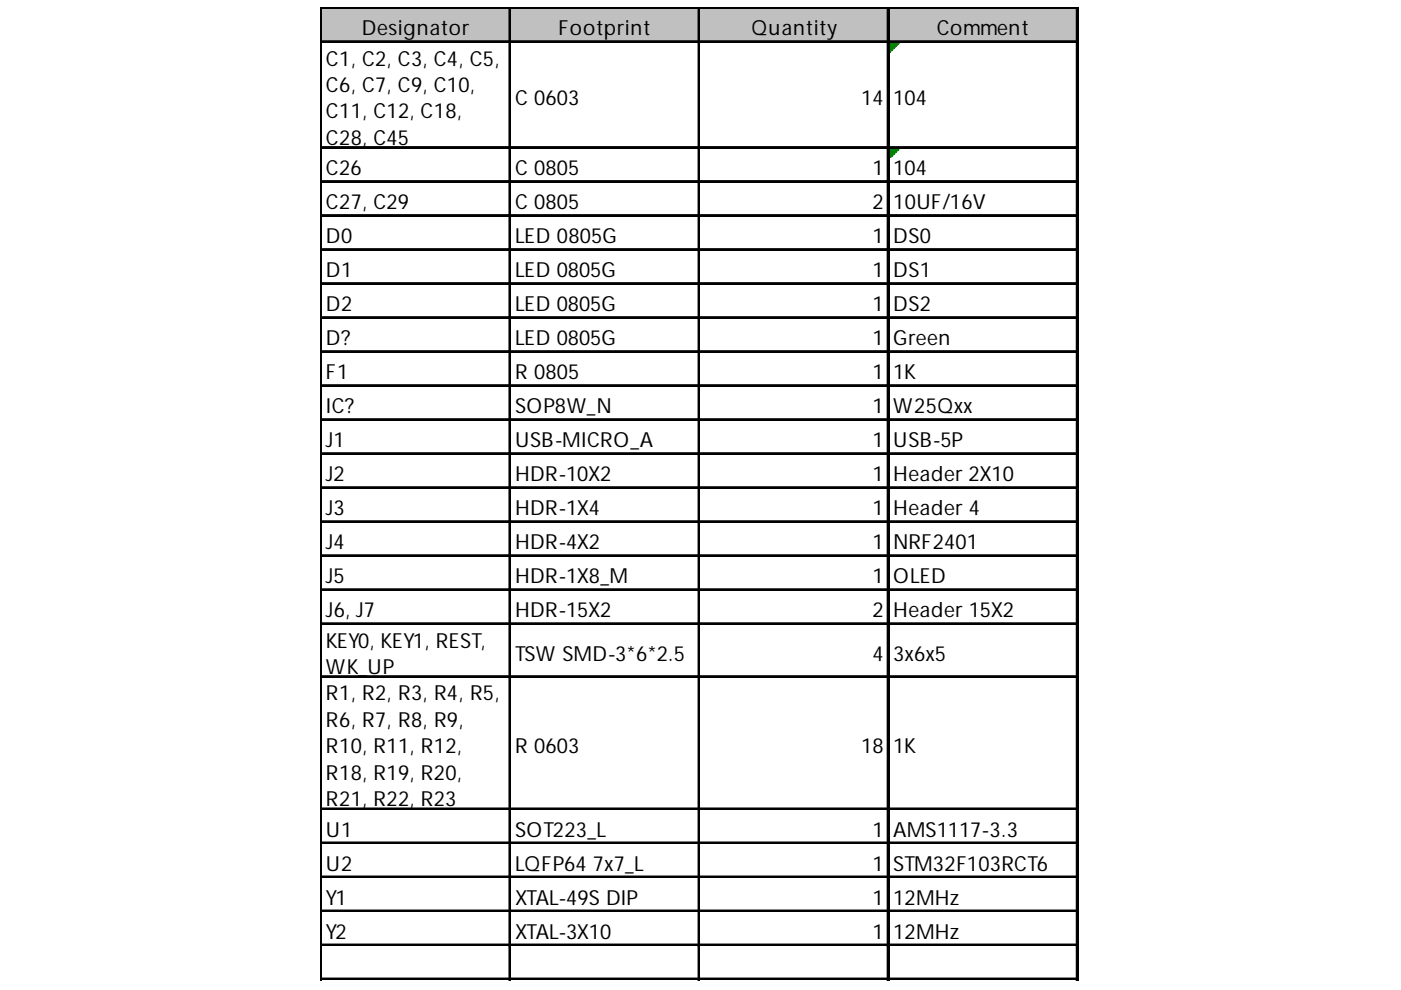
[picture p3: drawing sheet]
<svg xmlns="http://www.w3.org/2000/svg" width="297mm" height="210mm" viewBox="0 0 297 210" stroke-linecap="round" stroke-linejoin="round" font-family="sans-serif">
<defs><g id="words">
<g font-size="4.4">
<text x="76.7" y="7.5">Designator</text>
<text x="118.4" y="7.5">Footprint</text>
<text x="159.3" y="7.5">Quantity</text>
<text x="198.6" y="7.5">Comment</text>
<text x="69.1" y="13.9">C1, C2, C3, C4, C5,</text>
<text x="69.1" y="19.5">C6, C7, C9, C10,</text>
<text x="109.2" y="22.3">C 0603</text>
<text x="182.6" y="22.3">14</text>
<text x="189.4" y="22.3">104</text>
<text x="69.1" y="25.1">C11, C12, C18,</text>
<text x="69.1" y="30.7">C28, C45</text>
<text x="69.1" y="37.1">C26</text>
<text x="109.2" y="37.1">C 0805</text>
<text x="185" y="37.1">1</text>
<text x="189.4" y="37.1">104</text>
<text x="69.1" y="44.3">C27, C29</text>
<text x="109.2" y="44.3">C 0805</text>
<text x="185" y="44.3">2</text>
<text x="189.4" y="44.3">10UF/16V</text>
<text x="69.1" y="51.6">D0</text>
<text x="109.2" y="51.6">LED 0805G</text>
<text x="185" y="51.6">1</text>
<text x="189.4" y="51.6">DS0</text>
<text x="69.1" y="58.8">D1</text>
<text x="109.2" y="58.8">LED 0805G</text>
<text x="185" y="58.8">1</text>
<text x="189.4" y="58.8">DS1</text>
<text x="69.1" y="66">D2</text>
<text x="109.2" y="66">LED 0805G</text>
<text x="185" y="66">1</text>
<text x="189.4" y="66">DS2</text>
<text x="69.1" y="73.2">D?</text>
<text x="109.2" y="73.2">LED 0805G</text>
<text x="185" y="73.2">1</text>
<text x="189.4" y="73.2">Green</text>
<text x="69.1" y="80.4">F1</text>
<text x="109.2" y="80.4">R 0805</text>
<text x="185" y="80.4">1</text>
<text x="189.4" y="80.4">1K</text>
<text x="69.1" y="87.6">IC?</text>
<text x="109.2" y="87.6">SOP8W_N</text>
<text x="185" y="87.6">1</text>
<text x="189.4" y="87.6">W25Qxx</text>
<text x="69.1" y="94.8">J1</text>
<text x="109.2" y="94.8">USB-MICRO_A</text>
<text x="185" y="94.8">1</text>
<text x="189.4" y="94.8">USB-5P</text>
<text x="69.1" y="102">J2</text>
<text x="109.2" y="102">HDR-10X2</text>
<text x="185" y="102">1</text>
<text x="189.4" y="102">Header 2X10</text>
<text x="69.1" y="109.3">J3</text>
<text x="109.2" y="109.3">HDR-1X4</text>
<text x="185" y="109.3">1</text>
<text x="189.4" y="109.3">Header 4</text>
<text x="69.1" y="116.5">J4</text>
<text x="109.2" y="116.5">HDR-4X2</text>
<text x="185" y="116.5">1</text>
<text x="189.4" y="116.5">NRF2401</text>
<text x="69.1" y="123.7">J5</text>
<text x="109.2" y="123.7">HDR-1X8_M</text>
<text x="185" y="123.7">1</text>
<text x="189.4" y="123.7">OLED</text>
<text x="69.1" y="130.9">J6, J7</text>
<text x="109.2" y="130.9">HDR-15X2</text>
<text x="185" y="130.9">2</text>
<text x="189.4" y="130.9">Header 15X2</text>
<text x="69.1" y="137.3">KEY0, KEY1, REST,</text>
<text x="69.1" y="142.9">WK_UP</text>
<text x="109.2" y="140.1">TSW SMD-3*6*2.5</text>
<text x="185" y="140.1">4</text>
<text x="189.4" y="140.1">3x6x5</text>
<text x="69.1" y="148.5">R1, R2, R3, R4, R5,</text>
<text x="69.1" y="154.1">R6, R7, R8, R9,</text>
<text x="69.1" y="159.7">R10, R11, R12,</text>
<text x="109.2" y="159.7">R 0603</text>
<text x="182.6" y="159.7">18</text>
<text x="189.4" y="159.7">1K</text>
<text x="69.1" y="165.3">R18, R19, R20,</text>
<text x="69.1" y="171">R21, R22, R23</text>
<text x="69.1" y="177.4">U1</text>
<text x="109.2" y="177.4">SOT223_L</text>
<text x="185" y="177.4">1</text>
<text x="189.4" y="177.4">AMS1117-3.3</text>
<text x="69.1" y="184.6">U2</text>
<text x="109.2" y="184.6">LQFP64 7x7_L</text>
<text x="185" y="184.6">1</text>
<text x="189.4" y="184.6">STM32F103RCT6</text>
<text x="69.1" y="191.8">Y1</text>
<text x="109.2" y="191.8">XTAL-49S DIP</text>
<text x="185" y="191.8">1</text>
<text x="189.4" y="191.8">12MHz</text>
<text x="69.1" y="199">Y2</text>
<text x="109.2" y="199">XTAL-3X10</text>
<text x="185" y="199">1</text>
<text x="189.4" y="199">12MHz</text>
</g>
</g></defs>
<path d="M68.3 1.9h160.3v7.2h-160.3z" fill="#c0c0c0"/>
<path d="M188.6 9.1h2M188.6 9.3h2M188.6 9.5h1.6" fill="none" stroke="#008000" stroke-width=".4"/>
<path d="M188.6 9.5h1.6v.4h-1.6z" fill="#008000"/>
<path d="M188.6 9.9h1.2" fill="none" stroke="#008000" stroke-width=".4"/>
<path d="M188.6 9.9h1.2v.4h-1.2z" fill="#008000"/>
<path d="M188.6 10.3h.8" fill="none" stroke="#008000" stroke-width=".4"/>
<path d="M188.6 10.3h.8v.4h-.8z" fill="#008000"/>
<path d="M188.6 10.7h.4" fill="none" stroke="#008000" stroke-width=".4"/>
<path d="M188.6 10.7h.4v.4h-.4z" fill="#008000"/>
<path d="M188.6 31.6h2M188.6 31.8h2M188.6 32h1.6" fill="none" stroke="#008000" stroke-width=".4"/>
<path d="M188.6 32h1.6v.4h-1.6z" fill="#008000"/>
<path d="M188.6 32.4h1.2" fill="none" stroke="#008000" stroke-width=".4"/>
<path d="M188.6 32.4h1.2v.4h-1.2z" fill="#008000"/>
<path d="M188.6 32.8h.8" fill="none" stroke="#008000" stroke-width=".4"/>
<path d="M188.6 32.8h.8v.4h-.8z" fill="#008000"/>
<path d="M188.6 33.2h.4" fill="none" stroke="#008000" stroke-width=".4"/>
<path d="M188.6 33.2h.4v.4h-.4z" fill="#008000"/>
<g fill="none" stroke="#000" stroke-width=".4">
<path d="M67.9 1.5v206.4M68.1 1.5v206.4M68.3 1.5h160.3M68.3 1.7h160.3M68.3 8.7h160.3M68.3 8.9h160.3M108 1.9v206M108.2 1.9v206M148.1 1.9v206M148.3 1.9v206M188.2 1.9v206M188.4 1.9v206"/>
<path d="M228.3 1.9v206M68.3 31.2h160.3M68.3 31.4h160.3M68.3 38.4h160.3M68.3 38.6h160.3M68.3 45.6h160.3M68.3 45.8h160.3M68.3 52.8h160.3M68.3 53h160.3M68.3 60h160.3M68.3 60.2h160.3M68.3 67.2h160.3"/>
<path d="M68.3 67.4h160.3M68.3 74.4h160.3M68.3 74.6h160.3M68.3 81.7h160.3M68.3 81.9h160.3M68.3 88.9h160.3M68.3 89.1h160.3M68.3 96.1h160.3M68.3 96.3h160.3M68.3 103.3h160.3M68.3 103.5h160.3M68.3 110.5h160.3"/>
<path d="M68.3 110.7h160.3M68.3 117.7h160.3M68.3 117.9h160.3M68.3 124.9h160.3M68.3 125.1h160.3M68.3 132.1h160.3M68.3 132.3h160.3M68.3 143.4h160.3M68.3 143.6h160.3M68.3 171.4h160.3M68.3 171.6h160.3M68.3 178.6h160.3"/>
<path d="M68.3 178.8h160.3M68.3 185.8h160.3M68.3 186h160.3M68.3 193h160.3M68.3 193.2h160.3M67.9 207.5h160.7M67.9 207.7h160.7M68.3 200.3h160.3M68.3 200.5h160.3"/>
</g>
<path d="M228.5 1.9v206" fill="none" stroke="#000" stroke-width=".36"/>
<use href="#words"/>
</svg>
